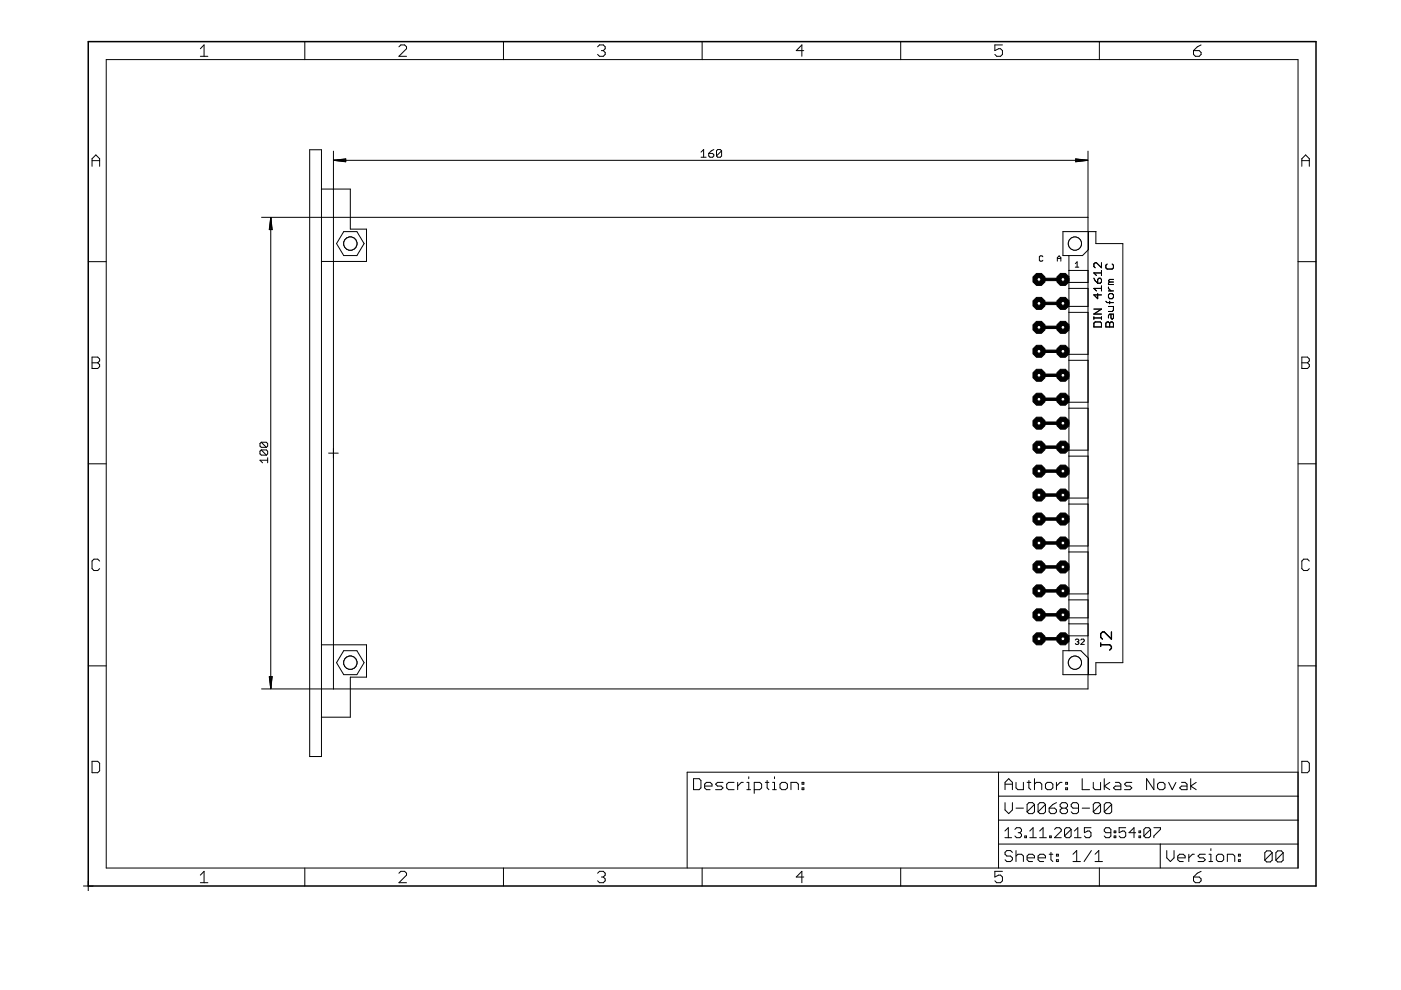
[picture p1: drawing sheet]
<svg xmlns="http://www.w3.org/2000/svg" width="297mm" height="210mm" viewBox="0 0 297 210" stroke-linecap="round" stroke-linejoin="round" font-family="sans-serif">
<g fill="none" stroke="#000" stroke-width=".21">
<path d="M65.7 31.7h2.5v128.7h-2.5zM68.2 40.1h6.1v8.5h3.4v6.8h-9.5M72.9 49.1h2.8l1.5 2.5-1.5 2.6h-2.8l-1.5-2.6zM221.1 54.4l-.2-.1h-.3l-.2 .1v.8l.2 .2h.3l.2-.2M224.2 55.4v-.8l.4-.3 .3 .3v.8M224.2 54.8h.7M226.6 54.2v83.8M226.6 57.3h4.1v2.6h-4.1M228 55.9l.4-.4v1.1M228 56.6h.7M230.8 49.1v3.8l-1.3 1.3h-4.1v-5.1h6.9v2.5h5.8v88.9h-5.8v2.6l-6.9-.1v-5h3.8l1.6 1.6v3.4M231.9 59l.8 1"/>
<path d="M232.7 59.2l.3-.2h.3l.2 .2v.6l-.2 .2h-.6zM233.5 55.7v1.1l-1-1.1h-.3l-.3 .3v.5l.3 .3M233.5 57.3v1.1M233.5 57.9h-1.6l.6 .5M234.7 56l-.2 .2v.6l.2 .2h1.1l.3-.2v-.6l-.3-.2M235.3 59.8l-.3 .2v.3h1.1M235.3 59.8h.8M236.1 59.2h-.8l-.3 .3 .3 .3M226.6 61.2h4.1v3.8h-4.1M226.6 66.2h4.1v8.9h-4.1M226.6 76.4h4.1v8.9h-4.1M231.9 68.5l.3-.2h1.1l.2 .2v.8h-1.6z"/>
<path d="M231.9 67.2v.5M231.9 67.4h1.6M231.9 65.5h1.6l-1.6 1.1h1.6M232.7 62.3v1l-.8-.8h1.6M233.5 61.2h-1.6l.6 .5M233.5 60.6v1.1M233.5 67.2v.5M234.5 68.5l.2-.2h.3l.3 .2 .2-.2h.3l.3 .2v.8h-1.6zM234.5 63.9l.2 .3h1.4M235 65h1.1v.8l-.3 .2h-.8M235 60.9v.3l.5 .5M235 61.7h1.1"/>
<path d="M235.3 62.3h.5l.3 .2v.6l-.3 .2h-.5l-.3-.2v-.6zM235.3 63.9v.5M235.3 68.5v.8M235.5 66.6v.8l.3 .3 .3-.3v-.8h-.8l-.3 .3v.5M69.7 96.1h2M70.7 95.1v2M226.6 86.6h4.1v8.8h-4.1M226.6 96.7h4.1v8.9h-4.1M226.6 106.9h4.1v8.9h-4.1M226.6 117h4.1v8.9h-4.1M68.2 136.7h9.5v6.9h-3.4v8.5h-6.1M72.9 138h2.8l1.5 2.5-1.5 2.5h-2.8l-1.5-2.5z"/>
<path d="M226.6 127.2h4.1v3.8h-4.1M226.6 132.3h4.1v2.5h-4.1M228 135.7l.2-.2h.3l.2 .2-.2 .4M228.4 136.1h.1M228.5 136.1l.2 .1-.2 .4h-.3l-.2-.2M229.2 135.7l.1-.2h.4l.2 .2v.2l-.7 .7h.7M17.7 187.9h2M18.7 186.8v2.1"/>
<circle cx="74.3" cy="51.6" r="1.4"/>
<circle cx="227.9" cy="51.6" r="1.27"/>
<circle cx="74.3" cy="140.5" r="1.4"/>
<circle cx="227.9" cy="140.5" r="1.27"/>
</g>
<g fill="#000" stroke="#000" stroke-width=".21">
<path d="M220 59h1.7v.5h-1.7zM221.7 59h2.3v.5h-2.3zM224 59h2.6v.5h-2.6zM220 79.3h1.7v.5h-1.7zM220 74.2h1.7v.5h-1.7zM220 69.2h1.7v.5h-1.7zM220 64.1h1.7v.5h-1.7zM221.7 79.3h2.3v.5h-2.3zM221.7 74.2h2.3v.5h-2.3zM221.7 69.2h2.3v.5h-2.3zM221.7 64.1h2.3v.5h-2.3zM224 79.3h2.6v.5h-2.6z"/>
<path d="M224 74.2h2.6v.5h-2.6zM224 69.2h2.6v.5h-2.6zM224 64.1h2.6v.5h-2.6zM220 99.6h1.7v.5h-1.7zM220 94.6h1.7v.5h-1.7zM220 89.5h1.7v.5h-1.7zM220 84.4h1.7v.5h-1.7zM221.7 99.6h2.3v.5h-2.3zM221.7 94.6h2.3v.5h-2.3zM221.7 89.5h2.3v.5h-2.3zM221.7 84.4h2.3v.5h-2.3zM224 99.6h2.6v.5h-2.6z"/>
<path d="M224 94.6h2.6v.5h-2.6zM224 89.5h2.6v.5h-2.6zM224 84.4h2.6v.5h-2.6zM220 120h1.7v.5h-1.7zM220 114.9h1.7v.5h-1.7zM220 109.8h1.7v.5h-1.7zM220 104.7h1.7v.5h-1.7zM221.7 120h2.3v.5h-2.3zM221.7 114.9h2.3v.5h-2.3zM221.7 109.8h2.3v.5h-2.3zM221.7 104.7h2.3v.5h-2.3zM224 120h2.6v.5h-2.6z"/>
<path d="M224 114.9h2.6v.5h-2.6zM224 109.8h2.6v.5h-2.6zM224 104.7h2.6v.5h-2.6zM220 135.2h1.7v.5h-1.7zM220 130.1h1.7v.5h-1.7zM220 125h1.7v.5h-1.7zM221.7 135.2h2.3v.5h-2.3zM221.7 130.1h2.3v.5h-2.3zM221.7 125h2.3v.5h-2.3zM224 135.2h2.6v.5h-2.6zM224 130.1h2.6v.5h-2.6zM224 125h2.6v.5h-2.6z"/>
<circle cx="225.4" cy="59.2" r="1.38"/>
</g>
<path d="M233.4 136.7h1.9l.3 .4v.4l-.3 .3M233.4 136.3v.8M235.6 134v1.5l-1.5-1.5h-.4l-.3 .4v.7l.3 .4" fill="none" stroke="#000" stroke-width=".25"/>
<circle cx="225.4" cy="59.2" r=".4" fill="#fff" stroke="#000" stroke-width=".21"/>
<circle cx="225.4" cy="64.3" r="1.38" fill="#000" stroke="#000" stroke-width=".21"/>
<circle cx="225.4" cy="64.3" r=".4" fill="#fff" stroke="#000" stroke-width=".21"/>
<circle cx="225.4" cy="69.4" r="1.38" fill="#000" stroke="#000" stroke-width=".21"/>
<circle cx="225.4" cy="69.4" r=".4" fill="#fff" stroke="#000" stroke-width=".21"/>
<circle cx="225.4" cy="74.5" r="1.38" fill="#000" stroke="#000" stroke-width=".21"/>
<circle cx="225.4" cy="74.5" r=".4" fill="#fff" stroke="#000" stroke-width=".21"/>
<circle cx="225.4" cy="79.6" r="1.38" fill="#000" stroke="#000" stroke-width=".21"/>
<circle cx="225.4" cy="79.6" r=".4" fill="#fff" stroke="#000" stroke-width=".21"/>
<circle cx="225.4" cy="84.6" r="1.38" fill="#000" stroke="#000" stroke-width=".21"/>
<circle cx="225.4" cy="84.6" r=".4" fill="#fff" stroke="#000" stroke-width=".21"/>
<circle cx="225.4" cy="89.7" r="1.38" fill="#000" stroke="#000" stroke-width=".21"/>
<circle cx="225.4" cy="89.7" r=".4" fill="#fff" stroke="#000" stroke-width=".21"/>
<circle cx="225.4" cy="94.8" r="1.38" fill="#000" stroke="#000" stroke-width=".21"/>
<circle cx="225.4" cy="94.8" r=".4" fill="#fff" stroke="#000" stroke-width=".21"/>
<circle cx="225.4" cy="99.9" r="1.38" fill="#000" stroke="#000" stroke-width=".21"/>
<circle cx="225.4" cy="99.9" r=".4" fill="#fff" stroke="#000" stroke-width=".21"/>
<circle cx="225.4" cy="105" r="1.38" fill="#000" stroke="#000" stroke-width=".21"/>
<circle cx="225.4" cy="105" r=".4" fill="#fff" stroke="#000" stroke-width=".21"/>
<circle cx="225.4" cy="110" r="1.38" fill="#000" stroke="#000" stroke-width=".21"/>
<circle cx="225.4" cy="110" r=".4" fill="#fff" stroke="#000" stroke-width=".21"/>
<circle cx="225.4" cy="115.1" r="1.38" fill="#000" stroke="#000" stroke-width=".21"/>
<circle cx="225.4" cy="115.1" r=".4" fill="#fff" stroke="#000" stroke-width=".21"/>
<circle cx="225.4" cy="120.2" r="1.38" fill="#000" stroke="#000" stroke-width=".21"/>
<circle cx="225.4" cy="120.2" r=".4" fill="#fff" stroke="#000" stroke-width=".21"/>
<circle cx="225.4" cy="125.3" r="1.38" fill="#000" stroke="#000" stroke-width=".21"/>
<circle cx="225.4" cy="125.3" r=".4" fill="#fff" stroke="#000" stroke-width=".21"/>
<circle cx="225.4" cy="130.4" r="1.38" fill="#000" stroke="#000" stroke-width=".21"/>
<circle cx="225.4" cy="130.4" r=".4" fill="#fff" stroke="#000" stroke-width=".21"/>
<circle cx="225.4" cy="135.4" r="1.38" fill="#000" stroke="#000" stroke-width=".21"/>
<circle cx="225.4" cy="135.4" r=".4" fill="#fff" stroke="#000" stroke-width=".21"/>
<circle cx="220.3" cy="59.2" r="1.38" fill="#000" stroke="#000" stroke-width=".21"/>
<circle cx="220.3" cy="59.2" r=".4" fill="#fff" stroke="#000" stroke-width=".21"/>
<circle cx="220.3" cy="64.3" r="1.38" fill="#000" stroke="#000" stroke-width=".21"/>
<circle cx="220.3" cy="64.3" r=".4" fill="#fff" stroke="#000" stroke-width=".21"/>
<circle cx="220.3" cy="69.4" r="1.38" fill="#000" stroke="#000" stroke-width=".21"/>
<circle cx="220.3" cy="69.4" r=".4" fill="#fff" stroke="#000" stroke-width=".21"/>
<circle cx="220.3" cy="74.5" r="1.38" fill="#000" stroke="#000" stroke-width=".21"/>
<circle cx="220.3" cy="74.5" r=".4" fill="#fff" stroke="#000" stroke-width=".21"/>
<circle cx="220.3" cy="79.6" r="1.38" fill="#000" stroke="#000" stroke-width=".21"/>
<circle cx="220.3" cy="79.6" r=".4" fill="#fff" stroke="#000" stroke-width=".21"/>
<circle cx="220.3" cy="84.6" r="1.38" fill="#000" stroke="#000" stroke-width=".21"/>
<circle cx="220.3" cy="84.6" r=".4" fill="#fff" stroke="#000" stroke-width=".21"/>
<circle cx="220.3" cy="89.7" r="1.38" fill="#000" stroke="#000" stroke-width=".21"/>
<circle cx="220.3" cy="89.7" r=".4" fill="#fff" stroke="#000" stroke-width=".21"/>
<circle cx="220.3" cy="94.8" r="1.38" fill="#000" stroke="#000" stroke-width=".21"/>
<circle cx="220.3" cy="94.8" r=".4" fill="#fff" stroke="#000" stroke-width=".21"/>
<circle cx="220.3" cy="99.9" r="1.38" fill="#000" stroke="#000" stroke-width=".21"/>
<circle cx="220.3" cy="99.9" r=".4" fill="#fff" stroke="#000" stroke-width=".21"/>
<circle cx="220.3" cy="105" r="1.38" fill="#000" stroke="#000" stroke-width=".21"/>
<circle cx="220.3" cy="105" r=".4" fill="#fff" stroke="#000" stroke-width=".21"/>
<circle cx="220.3" cy="110" r="1.38" fill="#000" stroke="#000" stroke-width=".21"/>
<circle cx="220.3" cy="110" r=".4" fill="#fff" stroke="#000" stroke-width=".21"/>
<circle cx="220.3" cy="115.1" r="1.38" fill="#000" stroke="#000" stroke-width=".21"/>
<circle cx="220.3" cy="115.1" r=".4" fill="#fff" stroke="#000" stroke-width=".21"/>
<circle cx="220.3" cy="120.2" r="1.38" fill="#000" stroke="#000" stroke-width=".21"/>
<circle cx="220.3" cy="120.2" r=".4" fill="#fff" stroke="#000" stroke-width=".21"/>
<circle cx="220.3" cy="125.3" r="1.38" fill="#000" stroke="#000" stroke-width=".21"/>
<circle cx="220.3" cy="125.3" r=".4" fill="#fff" stroke="#000" stroke-width=".21"/>
<circle cx="220.3" cy="130.4" r="1.38" fill="#000" stroke="#000" stroke-width=".21"/>
<circle cx="220.3" cy="130.4" r=".4" fill="#fff" stroke="#000" stroke-width=".21"/>
<circle cx="220.3" cy="135.4" r="1.38" fill="#000" stroke="#000" stroke-width=".21"/>
<circle cx="220.3" cy="135.4" r=".4" fill="#fff" stroke="#000" stroke-width=".21"/>
<g fill="none" stroke="#000" stroke-width=".21">
<path d="M70.7 46.1h160v100h-160z"/>
<circle cx="74.3" cy="51.6" r="1.4"/>
</g>
<circle cx="74.3" cy="51.6" r="1.4" fill="#fff" stroke="#000" stroke-width=".21"/>
<circle cx="74.3" cy="140.5" r="1.4" fill="none" stroke="#000" stroke-width=".21"/>
<circle cx="74.3" cy="140.5" r="1.4" fill="#fff" stroke="#000" stroke-width=".21"/>
<circle cx="227.9" cy="51.6" r="1.4" fill="none" stroke="#000" stroke-width=".21"/>
<circle cx="227.9" cy="51.6" r="1.4" fill="#fff" stroke="#000" stroke-width=".21"/>
<circle cx="227.9" cy="140.5" r="1.4" fill="none" stroke="#000" stroke-width=".21"/>
<circle cx="227.9" cy="140.5" r="1.4" fill="#fff" stroke="#000" stroke-width=".21"/>
<g fill="none" stroke="#000" stroke-width=".21">
<path d="M22.5 12.6h252.7v171.4h-252.7zM42.5 10.3l.8-.8v2.4M42.5 11.9h1.6M64.6 8.8v3.8M84.6 9.9l.4-.4h.8l.4 .4v.4l-1.6 1.6h1.6M106.7 8.8v3.8M126.7 9.9l.4-.4h.8l.4 .4v.4l-.4 .4M127.5 10.7h.4M127.9 10.7l.4 .4v.4l-.4 .4h-.8l-.4-.4M148.9 8.8v3.8M170.4 10.7h-1.6l1.2-1.2v2.4M191 8.8v3.8"/>
<path d="M212.5 9.5h-1.6v1.2l.8-.4h.4l.4 .4v.8l-.4 .4h-.8l-.4-.4M233.1 8.8v3.8M253 10.7h1.3l.4 .4v.4l-.4 .4h-.9l-.4-.4zM254.7 9.5l-.8 .4-.9 .8M19.5 35.3v-1.6l.8-.8 .8 .8v1.6M19.5 34.1h1.6M70.7 32v14.1h-15.2M70.8 34h159.8M70.8 34l2.5-.3v.6zM70.8 34l2.5 .1M70.8 34l2.5 .2M73.3 33.9l-2.5 .1"/>
<path d="M73.3 33.7l-2.5 .3M148.6 32.3l.6-.6v1.6M148.6 33.3h1.1M150.3 32.5h.8l.2 .3v.3l-.2 .2h-.6l-.2-.2zM151.3 31.7l-1 .8M153 32v1.1l-.3 .2h-.5l-.3-.2M153 32l-.3-.3h-.5l-.3 .3v1.1M153 32l-1.1 1.1M228.1 33.7l2.5 .3-2.5 .3zM228.1 33.9l2.5 .1M228.1 33.7l2.5 .3M230.6 34l-2.5 .1"/>
<path d="M230.6 34l-2.5 .2M230.7 32v14.1M276 34.1h1.6M276 35.3v-1.6l.8-.8 .8 .8v1.6M18.7 55.5h3.8M57.4 46.1v99.9M57.4 46.1l.3 2.6h-.6zM57.4 46.1l-.1 2.6M57.4 46.1l.1 2.6M57.4 46.1l-.3 2.6M57.4 46.1l.3 2.6M275.2 55.5h3.8"/>
<path d="M19.5 75.7h1.2l.4 .4v.4l-.4 .4 .4 .4v.4l-.4 .4h-1.2zM19.5 76.9h1.2M276 75.7h1.2l.4 .4v.4l-.4 .4 .4 .4v.4l-.4 .4h-1.2zM276 76.9h1.2M18.7 98.3h3.8M55.4 93.8h1.1l.2 .2v.6l-.2 .2M55.4 95.4h1.1l.2 .3v.5l-.2 .3M55.4 95.4l-.3 .3v.5l.3 .3h1.1M55.4 93.8l-.3 .2v.6l.3 .2h1.1M55.4 95.4l1.1 1.1M55.4 93.8l1.1 1M56.7 97.6h-1.6l.6 .5"/>
<path d="M56.7 97v1.1M275.2 98.3h3.8M21.1 119l-.4-.4h-.8l-.4 .4v1.6l.4 .4h.8l.4-.4M277.6 119l-.4-.4h-.8l-.4 .4v1.6l.4 .4h.8l.4-.4M18.7 141.2h3.8M55.5 146.1h15.2M57.1 143.5h.6l-.3 2.5zM57.1 143.5l.3 2.5M57.3 143.5l.1 2.5M57.5 143.5l-.1 2.5M57.7 143.5l-.3 2.5M275.2 141.2h3.8"/>
<path d="M19.5 161.4h1.2l.4 .4v1.6l-.4 .4h-1.2zM147 165.1h1.2l.4 .4v1.5l-.4 .4h-1.2zM149.4 166.7h1.6v-.4l-.4-.4h-.8l-.4 .4v.7l.4 .4h.8M153.3 165.9h-1.2l-.4 .4 .4 .4h.8l.4 .3-.4 .4h-1.2M155.6 165.9h-1.1l-.4 .4v.7l.4 .4h1.1M156.4 165.9v1.5M157.6 165.9h-.4l-.8 .8M158.3 167.4h.8M158.3 165.9h.4v1.5M158.7 164.7v.4M159.9 167.4h1.2l.4-.4v-.7l-.4-.4h-1.2v2.3M162.3 165.9h.7"/>
<path d="M162.6 165.5v1.5l.4 .4M163.8 167.4h.8M163.8 165.9h.4v1.5M164.2 164.7v.4M165.4 166.3l.4-.4h.7l.4 .4v.7l-.4 .4h-.7l-.4-.4zM167.7 167.4v-1.5h1.2l.4 .4v1.1M170.1 167h.3v.4h-.3zM170.1 165.9h.3v.4h-.3zM211.7 179h63.5M211.7 163.7v20.3M211.7 173.9h63.5M211.7 168.8h63.5"/>
<path d="M213.1 176.2l.7-.7v2.1M213.1 177.6h1.4M213.1 167.4v-1.5l.8-.8 .8 .8v1.5M213.1 170.2v1.5l.8 .8 .8-.8v-1.5M213.1 166.3h1.6M215.2 175.9l.3-.4h.7l.4 .4v.3l-.4 .4M215.4 171.3h1.6M215.4 165.9v1.1l.4 .4h1.2v-1.5M215.9 176.6h.3M216.2 176.6l.4 .3v.3l-.4 .4h-.7l-.3-.4M217.3 177.2h.3v.4h-.3zM217.8 165.9h.7"/>
<path d="M218.1 165.5v1.5l.4 .4M218.3 177.6h1.4M218.3 176.2l.7-.7v2.1M219.3 170.6l-.4-.4h-.8l-.3 .4v1.5M219.3 165.1v2.3M219.3 170.6v1.5l-.4 .4h-.8l-.3-.4M219.3 170.6l-1.5 1.5M219.3 166.3l.4-.4h.8l.4 .4v1.1M220.4 177.6h1.4M220.4 176.2l.7-.7v2.1M221.7 170.6l-.4-.4h-.8l-.4 .4v1.5M221.7 170.6v1.5l-.4 .4h-.8l-.4-.4"/>
<path d="M221.7 170.6l-1.6 1.5M222 165.9h.8l.4 .4v.7l-.4 .4h-.8l-.3-.4v-.7zM222.4 171.3h1.2l.4 .4v.4l-.4 .4h-.8l-.4-.4zM222.5 177.2h.4v.4h-.4zM223.6 175.9l.3-.4h.7l.4 .4v.3l-1.4 1.4h1.4M224 170.2l-.8 .4-.8 .7M224 165.9v1.5M225.2 171.3h.8M225.2 171.3l-.4-.3v-.4l.4-.4h.8l.3 .4v.4l-.3 .3M225.2 171.3l-.4 .4v.4l.4 .4h.8l.3-.4v-.4l-.3-.4M225.2 165.9h-.4l-.8 .8M226 165.9h.3v.4h-.3z"/>
<path d="M226 167h.3v.4h-.3zM227.1 175.9v1.3l-.3 .4h-.7l-.4-.4M227.1 175.9l-.3-.4h-.7l-.4 .4v1.3M227.1 175.9l-1.4 1.3M227.8 177.6h1.4M227.8 176.2l.7-.7v2.1M228.7 171.3h-1.2l-.4-.3v-.4l.4-.4h.8l.4 .4v1.5l-.4 .4h-.8l-.4-.4M229.4 171.3h1.6M229.4 165.1v2.3h1.6M231.3 175.5h-1.4v1.1l.7-.4h.4l.3 .4v.6l-.3 .4h-.7l-.4-.4M231.8 165.9v1.1l.4 .4h1.1v-1.5M233.3 170.6l-.3-.4h-.8l-.4 .4v1.5"/>
<path d="M233.3 170.6v1.5l-.3 .4h-.8l-.4-.4M233.3 170.6l-1.5 1.5M234.1 165.1v2.3M235.3 165.9l-1.2 .8 1.2 .7M235.5 176.6h-1l-.4-.4v-.3l.4-.4h.7l.3 .4v1.3l-.3 .4h-.7l-.4-.4M235.7 170.6l-.4-.4h-.8l-.4 .4v1.5M235.7 170.6v1.5l-.4 .4h-.8l-.4-.4M235.7 170.6l-1.6 1.5M236.2 177.2h.4v.4h-.4zM236.2 176.2h.4v.4h-.4zM236.5 165.9h.7l.4 .4v1.1h-1.1l-.4-.4 .4-.3h1.1M238.7 175.5h-1.4v1.1l.7-.4h.3l.4 .4v.6l-.4 .4h-.7l-.3-.4"/>
<path d="M240 165.9h-1.2l-.4 .4 .4 .4h.8l.4 .3-.4 .4h-1.2M240.8 176.6h-1.4l1-1.1v2.1M241.5 177.2h.3v.4h-.3zM241.5 176.2h.3v.4h-.3zM243.9 175.9v1.3l-.3 .4h-.7l-.4-.4M243.9 175.9l-.3-.4h-.7l-.4 .4v1.3M243.9 175.9l-1.4 1.3M244.6 175.5h1.4v.4l-1.4 1.3v.4M244.6 165.1v2.3l-1.5-2.3v2.3M245.4 166.3l.4-.4h.8l.4 .4v.7l-.4 .4h-.8l-.4-.4zM246 179v5M247.8 165.9l.7 1.5 .8-1.5"/>
<path d="M250.5 165.9h.8l.4 .4v1.1h-1.2l-.4-.4 .4-.3h1.2M252.5 165.1v2.3M253.6 165.9l-1.1 .8 1.1 .7M256.7 179.9v.4M275.2 163.7h-129.5v20.3M276 161.4h1.2l.4 .4v1.6l-.4 .4h-1.2zM42.5 185.5l.8-.8v2.5M42.5 187.2h1.6M64.6 184v3.9M84.6 185.1l.4-.4h.8l.4 .4v.4l-1.6 1.7h1.6M106.7 184v3.9M126.7 185.1l.4-.4h.8l.4 .4v.4l-.4 .4"/>
<path d="M127.5 185.9h.4M127.9 185.9l.4 .5v.4l-.4 .4h-.8l-.4-.4M148.9 184v3.9M170.4 185.9h-1.6l1.2-1.2v2.5M191 184v3.9M212.5 184.7h-1.6v1.2l.8-.4h.4l.4 .4v.9l-.4 .4h-.8l-.4-.4M214.7 180.7l-.5-.4h-.7l-.4 .4v.4l.4 .4h.7l.5 .4v.4l-.5 .4h-.7l-.4-.4M215.4 180.3v2.4M215.4 181.5l.4-.4h.8l.4 .4v1.2M217.8 181.9h1.5v-.4l-.4-.4h-.8l-.3 .4v.8l.3 .4h.8M220.1 181.9h1.6v-.4l-.4-.4h-.8l-.4 .4v.8l.4 .4h.8M222.4 181.1h.8"/>
<path d="M222.8 180.7v1.6l.4 .4M224 181.1h.4v.4h-.4zM224 182.3h.4v.4h-.4zM227.5 182.7h1.6M227.5 181.1l.8-.8v2.4M231.4 180.3l-1.6 2.4M232.2 182.7h1.5M232.2 181.1l.8-.8v2.4M233.1 184v3.9M247.4 180.3v1.6l.7 .8 .8-.8v-1.6M249.7 181.9h1.6v-.4l-.4-.4h-.8l-.4 .4v.8l.4 .4h.8M252.1 181.1v1.6"/>
<path d="M253 185.9h1.3l.4 .5v.4l-.4 .4h-.9l-.4-.4zM253.2 181.1h-.4l-.7 .8M254.7 184.7l-.8 .4-.9 .8M255.5 181.1h-1.1l-.4 .4 .4 .4h.8l.3 .4-.3 .4h-1.2M256.3 182.7h.8M256.3 181.1h.4v1.6M257.9 181.5l.4-.4h.8l.3 .4v.8l-.3 .4h-.8l-.4-.4zM260.2 182.7v-1.6h1.2l.4 .4v1.2M262.6 181.1h.4v.4h-.4zM262.6 182.3h.4v.4h-.4zM269.7 180.8l-.4-.4h-.7l-.4 .4v1.6M269.7 180.8v1.6l-.4 .4h-.7l-.4-.4"/>
<path d="M269.7 180.8l-1.5 1.6M272.1 180.8l-.4-.4h-.8l-.4 .4v1.6M272.1 180.8v1.6l-.4 .4h-.8l-.4-.4M272.1 180.8l-1.6 1.6"/>
</g>
<path d="M18.7 8.8h260.3v179.1h-260.3z" fill="none" stroke="#000" stroke-width=".32"/>
</svg>
